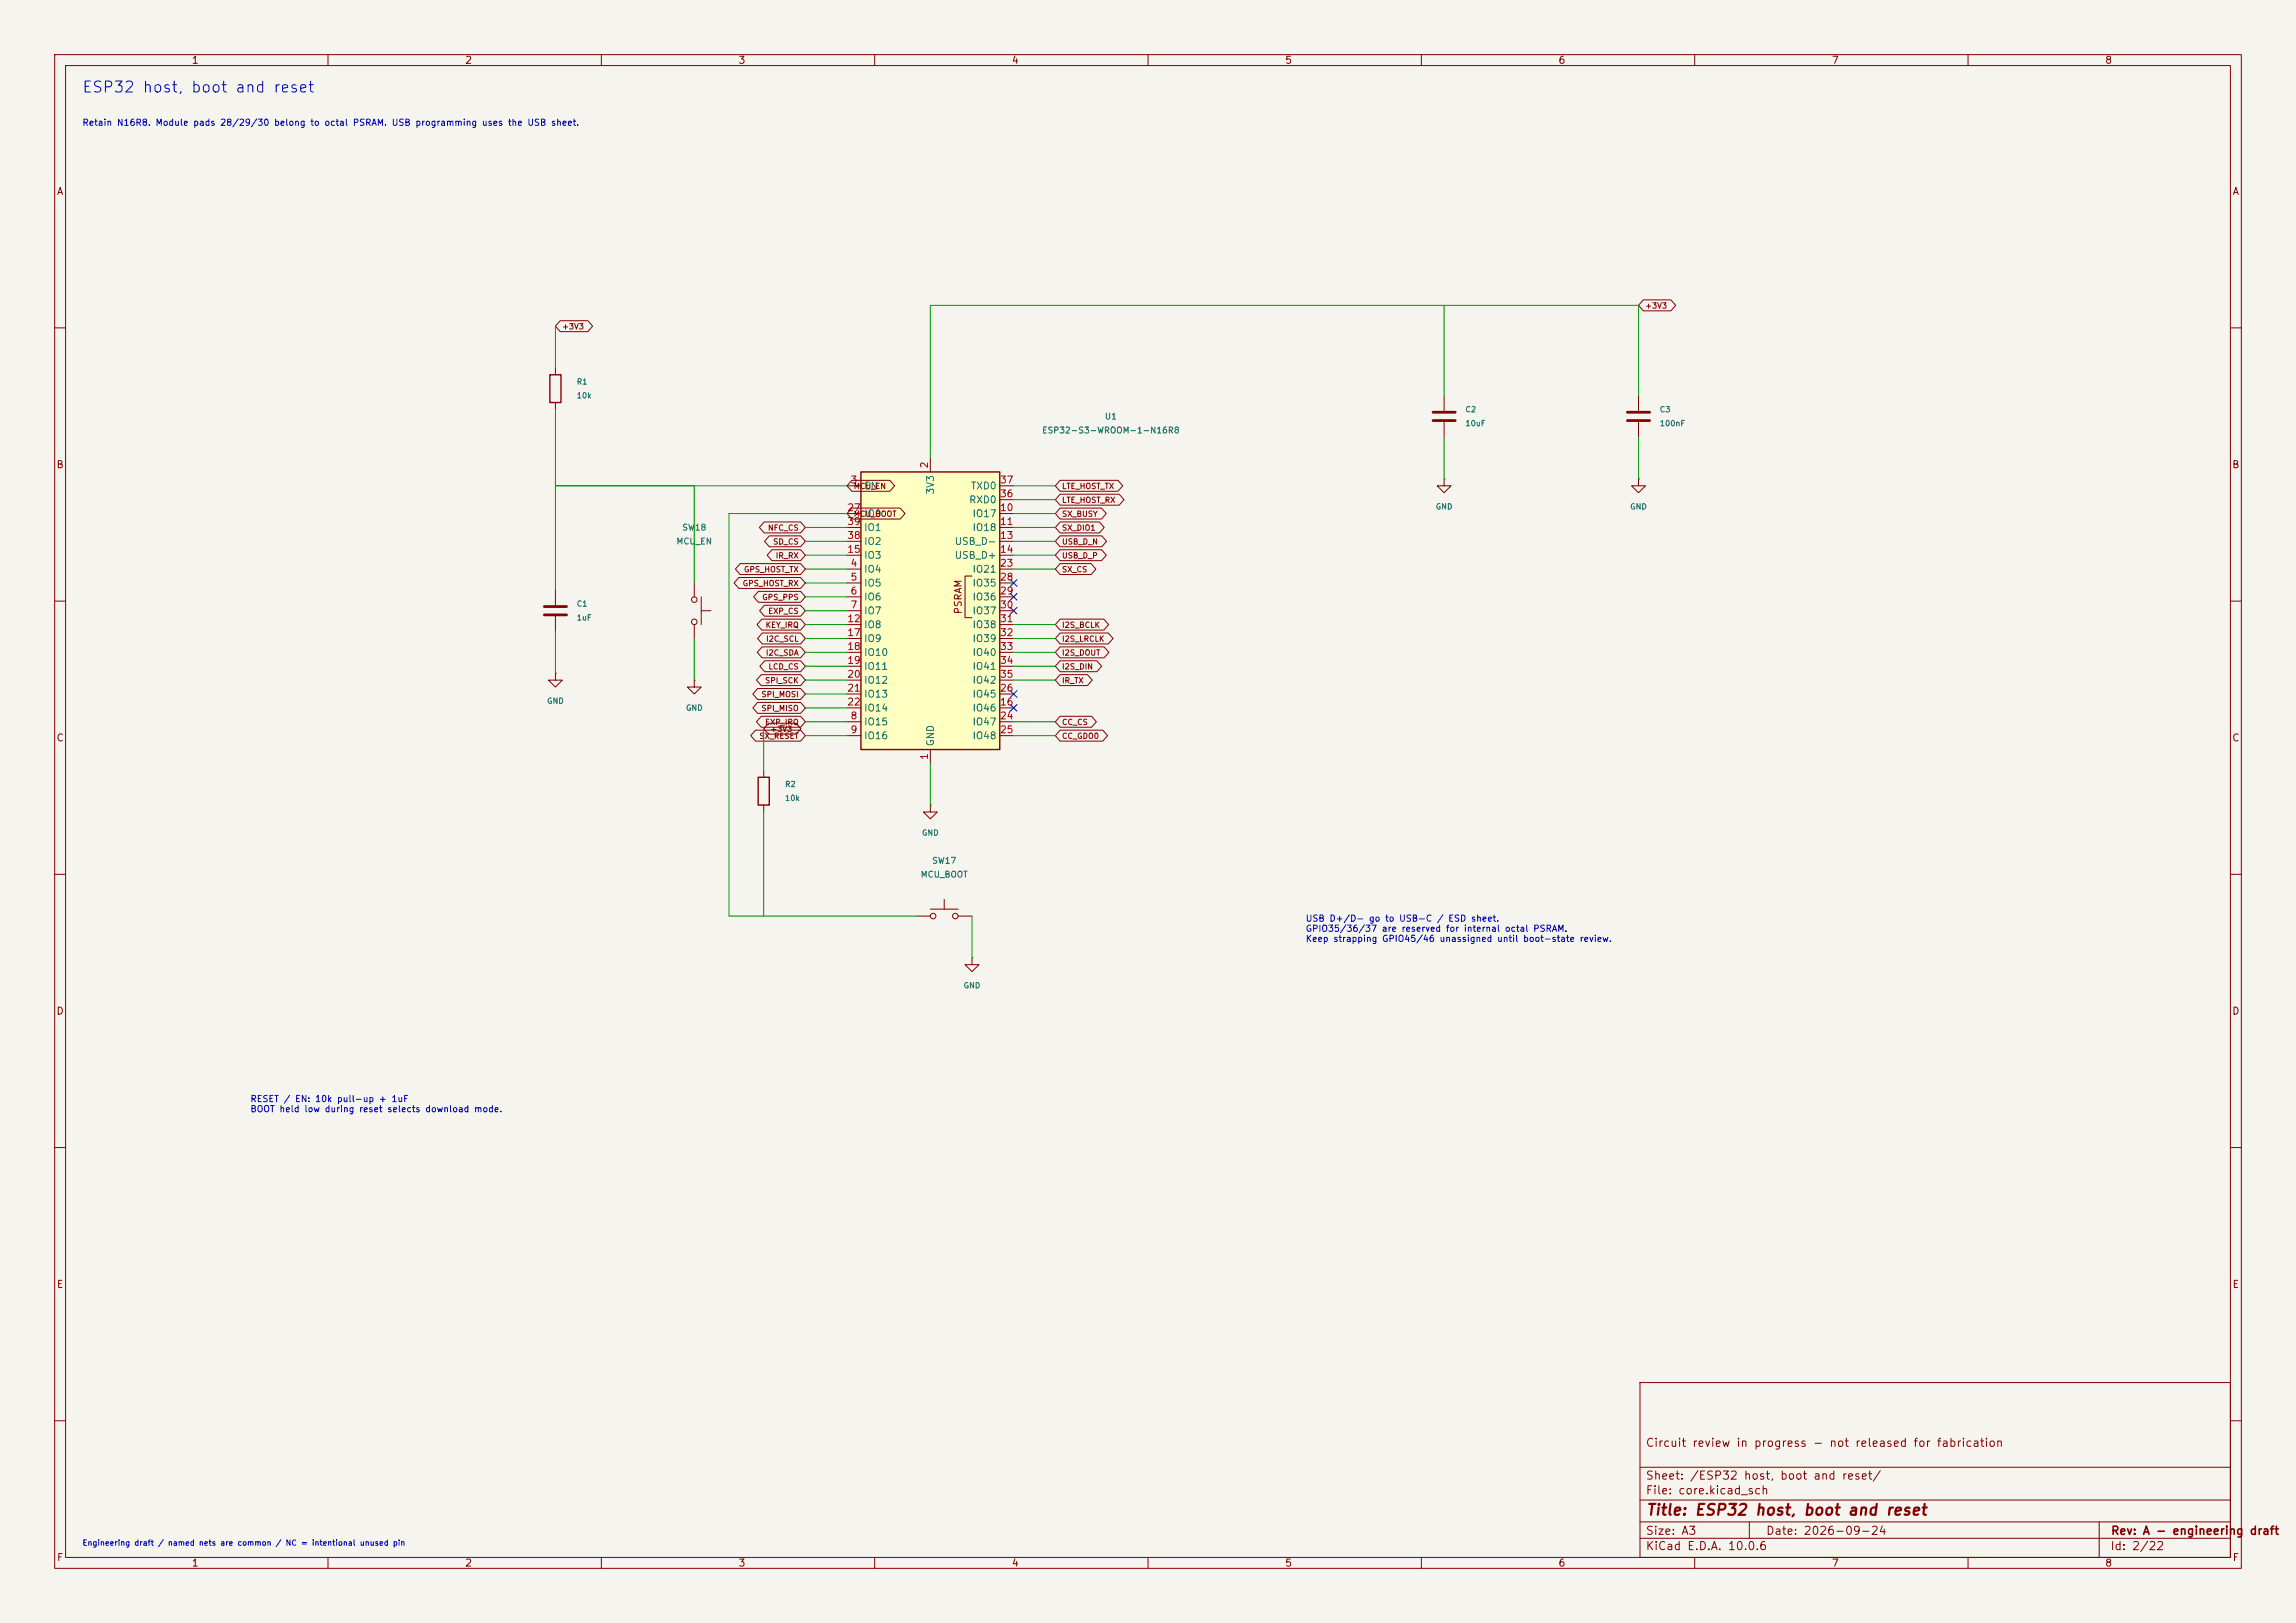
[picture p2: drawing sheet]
<svg xmlns="http://www.w3.org/2000/svg" width="420mm" height="297mm" viewBox="0 0 420 297" stroke-linecap="round" stroke-linejoin="round" font-family="sans-serif">
<defs><g id="words">
<text font-size="2" fill="#0000c2" x="14.9" y="17.4">ESP32 host, boot and reset</text>
<text font-size="2" fill="#840000" x="301" y="277.8">Title: ESP32 host, boot and reset</text>
<g font-size="1.5" fill="#840000">
<text x="300.9" y="265.1">Circuit review in progress - not released for fabrication</text>
<text x="300.9" y="273.8">File: core.kicad_sch</text>
<text x="300.9" y="271.1">Sheet: /ESP32 host, boot and reset/</text>
<text x="300.9" y="281.2">Size: A3</text>
<text x="322.9" y="281.2">Date: 2026-09-24</text>
<text x="386" y="281.2">Rev: A - engineering draft</text>
<text x="300.9" y="284">KiCad E.D.A. 10.0.6</text>
<text x="385.9" y="284">Id: 2/22</text>
</g>
<g font-size="1.3" fill="#840000">
<text x="35" y="12">1</text>
<text x="85" y="12">2</text>
<text x="135" y="12">3</text>
<text x="185" y="12">4</text>
<text x="235" y="12">5</text>
<text x="285" y="12">6</text>
<text x="335" y="12">7</text>
<text x="385" y="12">8</text>
<text x="10.3" y="36">A</text>
<text x="408.3" y="36">A</text>
<text x="10.2" y="86">B</text>
<text x="408.2" y="86">B</text>
<text x="176.2" y="112.5" transform="rotate(-90 176.2 112.5)">PSRAM</text>
<text x="10.2" y="136">C</text>
<text x="408.2" y="136">C</text>
<text x="10.2" y="186">D</text>
<text x="408.2" y="186">D</text>
<text x="10.3" y="236">E</text>
<text x="408.3" y="236">E</text>
<text x="10.3" y="286">F</text>
<text x="35" y="287">1</text>
<text x="85" y="287">2</text>
<text x="135" y="287">3</text>
<text x="185" y="287">4</text>
<text x="235" y="287">5</text>
<text x="285" y="287">6</text>
<text x="335" y="287">7</text>
<text x="385" y="287">8</text>
<text x="408.3" y="286">F</text>
</g>
<g font-size="1.3" fill="#a90000">
<text x="155.5" y="88.8">3</text>
<text x="170" y="85.8" transform="rotate(-90 170 85.8)">2</text>
<text x="182.8" y="88.8">37</text>
<text x="154.9" y="93.8">27</text>
<text x="182.8" y="93.8">10</text>
<text x="182.8" y="91.3">36</text>
<text x="154.9" y="101.5">15</text>
<text x="154.9" y="98.9">38</text>
<text x="154.9" y="96.4">39</text>
<text x="182.8" y="96.4">11</text>
<text x="182.8" y="98.9">13</text>
<text x="182.8" y="101.5">14</text>
<text x="155.5" y="104">4</text>
<text x="155.5" y="106.5">5</text>
<text x="182.8" y="104">23</text>
<text x="182.8" y="106.5">28</text>
<text x="155.5" y="109.1">6</text>
<text x="155.5" y="111.6">7</text>
<text x="182.8" y="109.1">29</text>
<text x="182.8" y="111.6">30</text>
<text x="154.9" y="114.2">12</text>
<text x="154.9" y="116.7">17</text>
<text x="154.9" y="119.2">18</text>
<text x="182.8" y="114.2">31</text>
<text x="182.8" y="116.7">32</text>
<text x="182.8" y="119.2">33</text>
<text x="154.9" y="121.8">19</text>
<text x="154.9" y="124.3">20</text>
<text x="182.8" y="121.8">34</text>
<text x="182.8" y="124.3">35</text>
<text x="154.9" y="126.9">21</text>
<text x="154.9" y="129.4">22</text>
<text x="155.5" y="131.9">8</text>
<text x="182.8" y="129.4">16</text>
<text x="182.8" y="131.9">24</text>
<text x="182.8" y="126.9">26</text>
<text x="155.5" y="134.5">9</text>
<text x="182.8" y="134.5">25</text>
<text x="170" y="139.2" transform="rotate(-90 170 139.2)">1</text>
</g>
<g font-size="1.3" fill="#006464">
<text x="158" y="89.9">EN</text>
<text x="177.5" y="89.9">TXD0</text>
<text x="158" y="94.9">IO0</text>
<text x="171.1" y="90.6" transform="rotate(-90 171.1 90.6)">3V3</text>
<text x="177.2" y="92.4">RXD0</text>
<text x="177.8" y="94.9">IO17</text>
<text x="158" y="100">IO2</text>
<text x="158" y="97.5">IO1</text>
<text x="174.5" y="100">USB_D-</text>
<text x="177.8" y="97.5">IO18</text>
<text x="158" y="105.1">IO4</text>
<text x="158" y="107.6">IO5</text>
<text x="158" y="102.6">IO3</text>
<text x="174.5" y="102.6">USB_D+</text>
<text x="177.8" y="105.1">IO21</text>
<text x="177.8" y="107.6">IO35</text>
<text x="158" y="110.2">IO6</text>
<text x="158" y="112.7">IO7</text>
<text x="177.8" y="110.2">IO36</text>
<text x="177.8" y="112.7">IO37</text>
<text x="158" y="115.3">IO8</text>
<text x="158" y="117.8">IO9</text>
<text x="177.8" y="115.3">IO38</text>
<text x="177.8" y="117.8">IO39</text>
<text x="158" y="120.3">IO10</text>
<text x="158" y="122.9">IO11</text>
<text x="158" y="125.4">IO12</text>
<text x="177.8" y="120.3">IO40</text>
<text x="177.8" y="122.9">IO41</text>
<text x="177.8" y="125.4">IO42</text>
<text x="158" y="128">IO13</text>
<text x="158" y="130.5">IO14</text>
<text x="177.8" y="130.5">IO46</text>
<text x="177.8" y="128">IO45</text>
<text x="158" y="133">IO15</text>
<text x="158" y="135.6">IO16</text>
<text x="171.1" y="136.7" transform="rotate(-90 171.1 136.7)">GND</text>
<text x="177.8" y="133">IO47</text>
<text x="177.8" y="135.6">IO48</text>
</g>
<g font-size="1.2" fill="#0000c2">
<text x="15" y="23.3">Retain N16R8. Module pads 28/29/30 belong to octal PSRAM. USB programming uses the USB sheet.</text>
<text x="238.7" y="168.9">USB D+/D- go to USB-C / ESD sheet.</text>
<text x="238.7" y="170.8">GPIO35/36/37 are reserved for internal octal PSRAM.</text>
<text x="238.7" y="172.6">Keep strapping GPIO45/46 unassigned until boot-state review.</text>
<text x="45.7" y="202">RESET / EN: 10k pull-up + 1uF</text>
<text x="45.7" y="203.8">BOOT held low during reset selects download mode.</text>
</g>
<g font-size="1.1" fill="#006464">
<text x="202" y="77">U1</text>
<text x="190.5" y="79.6">ESP32-S3-WROOM-1-N16R8</text>
<text x="123.6" y="99.9">MCU_EN</text>
<text x="124.7" y="97.4">SW18</text>
<text x="168.3" y="160.9">MCU_BOOT</text>
<text x="170.4" y="158.3">SW17</text>
</g>
<g font-size="1" fill="#840000">
<text x="300.8" y="56.7">+3V3</text>
<text x="102.7" y="60.5">+3V3</text>
<text x="156.1" y="89.7">MCU_EN</text>
<text x="194.2" y="89.7">LTE_HOST_TX</text>
<text x="156.1" y="94.8">MCU_BOOT</text>
<text x="194.2" y="94.8">SX_BUSY</text>
<text x="194.2" y="92.3">LTE_HOST_RX</text>
<text x="140.4" y="97.3">NFC_CS</text>
<text x="141.3" y="99.9">SD_CS</text>
<text x="194.2" y="97.3">SX_DIO1</text>
<text x="194.2" y="99.9">USB_D_N</text>
<text x="135.8" y="107.5">GPS_HOST_RX</text>
<text x="136" y="105">GPS_HOST_TX</text>
<text x="141.8" y="102.4">IR_RX</text>
<text x="194.2" y="105">SX_CS</text>
<text x="194.2" y="102.4">USB_D_P</text>
<text x="139.3" y="110">GPS_PPS</text>
<text x="140.4" y="112.6">EXP_CS</text>
<text x="139.9" y="115.1">KEY_IRQ</text>
<text x="140" y="117.7">I2C_SCL</text>
<text x="194.2" y="115.1">I2S_BCLK</text>
<text x="194.2" y="117.7">I2S_LRCLK</text>
<text x="139.9" y="125.3">SPI_SCK</text>
<text x="140" y="120.2">I2C_SDA</text>
<text x="140.5" y="122.7">LCD_CS</text>
<text x="194.2" y="120.2">I2S_DOUT</text>
<text x="194.2" y="125.3">IR_TX</text>
<text x="194.2" y="122.7">I2S_DIN</text>
<text x="139.2" y="127.8">SPI_MOSI</text>
<text x="139.2" y="130.4">SPI_MISO</text>
<text x="138.8" y="135.4">SX_RESET</text>
<text x="139.9" y="132.9">EXP_IRQ</text>
<text x="140.8" y="134.2">+3V3</text>
<text x="194.2" y="132.9">CC_CS</text>
<text x="194.2" y="135.4">CC_GDO0</text>
</g>
<g font-size="1" fill="#006464">
<text x="105.4" y="70.6">R1</text>
<text x="105.4" y="73.1">10k</text>
<text x="268" y="75.7">C2</text>
<text x="303.5" y="75.7">C3</text>
<text x="268" y="78.2">10uF</text>
<text x="303.5" y="78.2">100nF</text>
<text x="262.5" y="93.5">GND</text>
<text x="298.1" y="93.5">GND</text>
<text x="105.4" y="111.2">C1</text>
<text x="105.4" y="113.8">1uF</text>
<text x="100" y="129">GND</text>
<text x="125.4" y="130.3">GND</text>
<text x="143.5" y="144.3">R2</text>
<text x="143.5" y="146.8">10k</text>
<text x="168.6" y="153.2">GND</text>
<text x="176.2" y="181.1">GND</text>
</g>
<text font-size="1" fill="#0000c2" x="15" y="283.1">Engineering draft / named nets are common / NC = intentional unused pin</text>
</g></defs>
<path d="M0 0h420v297h-420z" fill="#f5f4ef" stroke="#f5f4ef" stroke-width=".18"/>
<g fill="none" stroke="#840000" stroke-width=".18">
<path d="M10 10h400v277h-400zM12 12h396v273h-396zM60 10v2M110 10v2M160 10v2M210 10v2M260 10v2M310 10v2M360 10v2M10 60h2M101.6 67.3v1.3M101.6 73.7v1.2"/>
<path d="M264.2 72.4v2.8M264.2 77.2v2.8M299.7 72.4v2.8M299.7 77.2v2.8M408 60h2M264.2 87.6v1.3h1.2l-1.2 1.3-1.3-1.3h1.3M264.2 87.6h.1M299.7 87.6v1.3h1.3l-1.3 1.3-1.3-1.3h1.3M299.7 87.6h.1M10 110h2M101.6 108v2.7M101.6 112.8v2.8"/>
<path d="M127 106.7v2.5M127 114.3v2.5M128.3 111.8h1.7M128.3 109.2v5.1M408 110h2M101.6 123.2v1.3h1.3l-1.3 1.2-1.3-1.2h1.3M101.6 123.2h.1M10 160h2M408 160h2M10 210h2M408 210h2M300 253h108v32h-108z"/>
<path d="M10 260h2M300 278.5h108M300 274.5h108M300 268.5h108M320 278.5v3M384 278.5v6.5M408 260h2M60 285v2M110 285v2M160 285v2M210 285v2M260 285v2"/>
<path d="M300 281.5h108M310 285v2M360 285v2"/>
<circle cx="127" cy="113.8" r=".51"/>
<circle cx="127" cy="109.7" r=".51"/>
</g>
<path d="M262.1 75.4h4.1M262.1 77h4.1M297.7 75.4h4.1M297.7 77h4.1M99.6 111h4M99.6 112.5h4" fill="none" stroke="#840000" stroke-width=".51"/>
<path d="M100.6 68.6h2v5.1h-2z" fill="none" stroke="#840000" stroke-width=".25"/>
<path d="M157.5 86.4h25.4v50.8h-25.4z" fill="#ffffc2"/>
<path d="M157.5 86.4h25.4v50.8h-25.4zM138.7 142.2h2v5.1h-2z" fill="none" stroke="#840000" stroke-width=".25"/>
<g fill="none" stroke="#840000" stroke-width=".18">
<path d="M102.5 58.7h5l.9 1-.9 1h-5l-.9-1zM300.6 54.9h5l.9 1-.9 1h-5l-.9-1zM139.8 95.5h6.6l.9 1-.9 1h-6.6l-.9-1zM140.7 98.1h5.7l.9 1-.9 1h-5.7l-.8-1zM154.9 88.9h2.6M154.9 94h2.6M154.9 96.5h2.6M154.9 99.1h2.6M155.8 87.9h7l.8 1-.8 1h-7l-.9-1zM155.8 93h8.9l.8 1-.8 1h-8.9l-.9-1zM170.2 83.8v2.6M182.9 88.9h2.5"/>
<path d="M182.9 94h2.5M182.9 96.5h2.5M182.9 99.1h2.5M182.9 91.4h2.5M193.9 93h7.6l.9 1-.9 1h-7.6l-.9-1zM193.9 95.5h7.2l.9 1-.9 1h-7.2l-.9-1zM193.9 87.9h10.6l.9 1-.9 1h-10.6l-.9-1zM193.9 90.4h10.8l.9 1-.9 1h-10.8l-.9-1zM193.9 98.1h7.6l.9 1-.9 1h-7.6l-.9-1zM135.2 105.7h11.2l.9 1-.9 1h-11.2l-.9-1zM135.4 103.1h11l.9 1-.9 1h-11l-.9-1zM138.7 108.2h7.7l.9 1-.9 1h-7.7l-.8-1z"/>
<path d="M139.3 113.3h7.1l.9 1-.9 1h-7.1l-.8-1zM139.4 118.4h7l.9 1-.9 1h-7l-.9-1zM139.4 115.8h7l.9 1-.9 1h-7l-.8-1zM139.8 110.8h6.6l.9 1-.9 1h-6.6l-.9-1zM141.2 100.6h5.2l.9 1-.9 1h-5.2l-.9-1zM154.9 104.1h2.6M154.9 106.7h2.6M154.9 109.2h2.6M154.9 111.8h2.6M154.9 114.3h2.6M154.9 101.6h2.6M154.9 116.8h2.6"/>
<path d="M154.9 119.4h2.6M177.8 105.4h-1.3v7.6h1.3M182.9 104.1h2.5M182.9 106.7h2.5M182.9 109.2h2.5M182.9 111.8h2.5M182.9 114.3h2.5M182.9 101.6h2.5M182.9 116.8h2.5M182.9 119.4h2.5M193.9 113.3h8l.9 1-.9 1h-8l-.9-1zM193.9 115.8h8.8l.9 1-.9 1h-8.8l-.9-1z"/>
<path d="M193.9 118.4h8.1l.8 1-.8 1h-8.1l-.9-1zM193.9 103.1h5.7l.9 1-.9 1h-5.7l-.9-1zM193.9 100.6h7.6l.9 1-.9 1h-7.6l-.9-1zM127 124.5v1.2h1.3l-1.3 1.3-1.3-1.3h1.3M127 124.5h.1M138.2 133.6h8.2l.9 1-.9 1h-8.2l-.9-1zM138.6 126h7.8l.9 1-.9 1h-7.8l-.9-1zM138.6 128.5h7.8l.9 1-.9 1h-7.8l-.9-1zM139.3 123.5h7.1l.9 1-.9 1h-7.1l-.9-1zM139.3 131.1h7.1l.9 1-.9 1h-7.1l-.9-1zM139.9 120.9h6.5l.9 1-.9 1h-6.5l-.9-1zM140.6 132.3h5l.9 1.1-.9 1h-5l-.9-1z"/>
<path d="M154.9 132.1h2.6M154.9 134.6h2.6M154.9 129.5h2.6M154.9 121.9h2.6M154.9 124.5h2.6M154.9 127h2.6M170.2 137.2v2.5M182.9 132.1h2.5M182.9 134.6h2.5M182.9 129.5h2.5M182.9 121.9h2.5M182.9 124.5h2.5"/>
<path d="M182.9 127h2.5M193.9 131.1h5.8l.9 1-.9 1h-5.8l-.9-1zM193.9 133.6h7.8l.9 1-.9 1h-7.8l-.9-1zM193.9 123.5h5l.9 1-.9 1h-5l-.9-1zM193.9 120.9h6.7l.9 1-.9 1h-6.7l-.9-1zM139.7 141v1.2M139.7 147.3v1.3M170.2 147.3v1.3h1.2l-1.2 1.3-1.3-1.3h1.3M170.2 147.3h.1M167.6 167.6h2.6M170.2 166.4h5.1M172.7 164.6v1.8"/>
<path d="M175.3 167.6h2.5M177.8 175.3v1.2h1.3l-1.3 1.3-1.3-1.3h1.3M177.8 175.3h.1"/>
<circle cx="170.7" cy="167.6" r=".51"/>
<circle cx="174.8" cy="167.6" r=".51"/>
</g>
<g fill="none" stroke="#009600" stroke-width=".18">
<path d="M101.6 59.7v7.6M264.2 55.9v16.5M101.6 74.9v33.1M299.7 72.4v-16.5h-129.5v27.9M101.6 88.9h53.3M127 88.9v17.8M147.3 99.1h7.6M147.3 96.5h7.6M154.9 94h-21.6v73.6h34.3M185.4 94h7.6M185.4 99.1h7.6M185.4 96.5h7.6"/>
<path d="M185.4 88.9h7.6M185.4 91.4h7.6M264.2 80v7.6M299.7 80v7.6M101.6 115.6v7.6M127 116.8v7.7M147.3 104.1h7.6M147.3 109.2h7.6M147.3 111.8h7.6M147.3 114.3h7.6M147.3 116.8h7.6M147.3 119.4h7.6"/>
<path d="M147.3 101.6h7.6M147.3 106.7h7.6M185.4 104.1h7.6M185.4 114.3h7.6M185.4 116.8h7.6M185.4 119.4h7.6M185.4 101.6h7.6M139.7 133.4v7.6M147.3 124.5h7.6M147.3 121.9h7.6M147.3 127h7.6M147.3 129.5h7.6"/>
<path d="M147.3 132.1h7.6M147.3 134.6h7.6M170.2 139.7v7.6M185.4 124.5h7.6M185.4 121.9h7.6M185.4 132.1h7.6M185.4 134.6h7.6M139.7 148.6v19M177.8 167.6v7.7"/>
</g>
<path d="M184.8 106.1l1.2 1.2M184.8 108.6l1.2 1.2M184.8 111.2l1.2 1.2M186 106.1l-1.2 1.2M186 108.6l-1.2 1.2M186 111.2l-1.2 1.2M184.8 126.4l1.2 1.2M184.8 128.9l1.2 1.2M186 126.4l-1.2 1.2M186 128.9l-1.2 1.2" fill="none" stroke="#000084" stroke-width=".18"/>
<use href="#words"/>
</svg>
